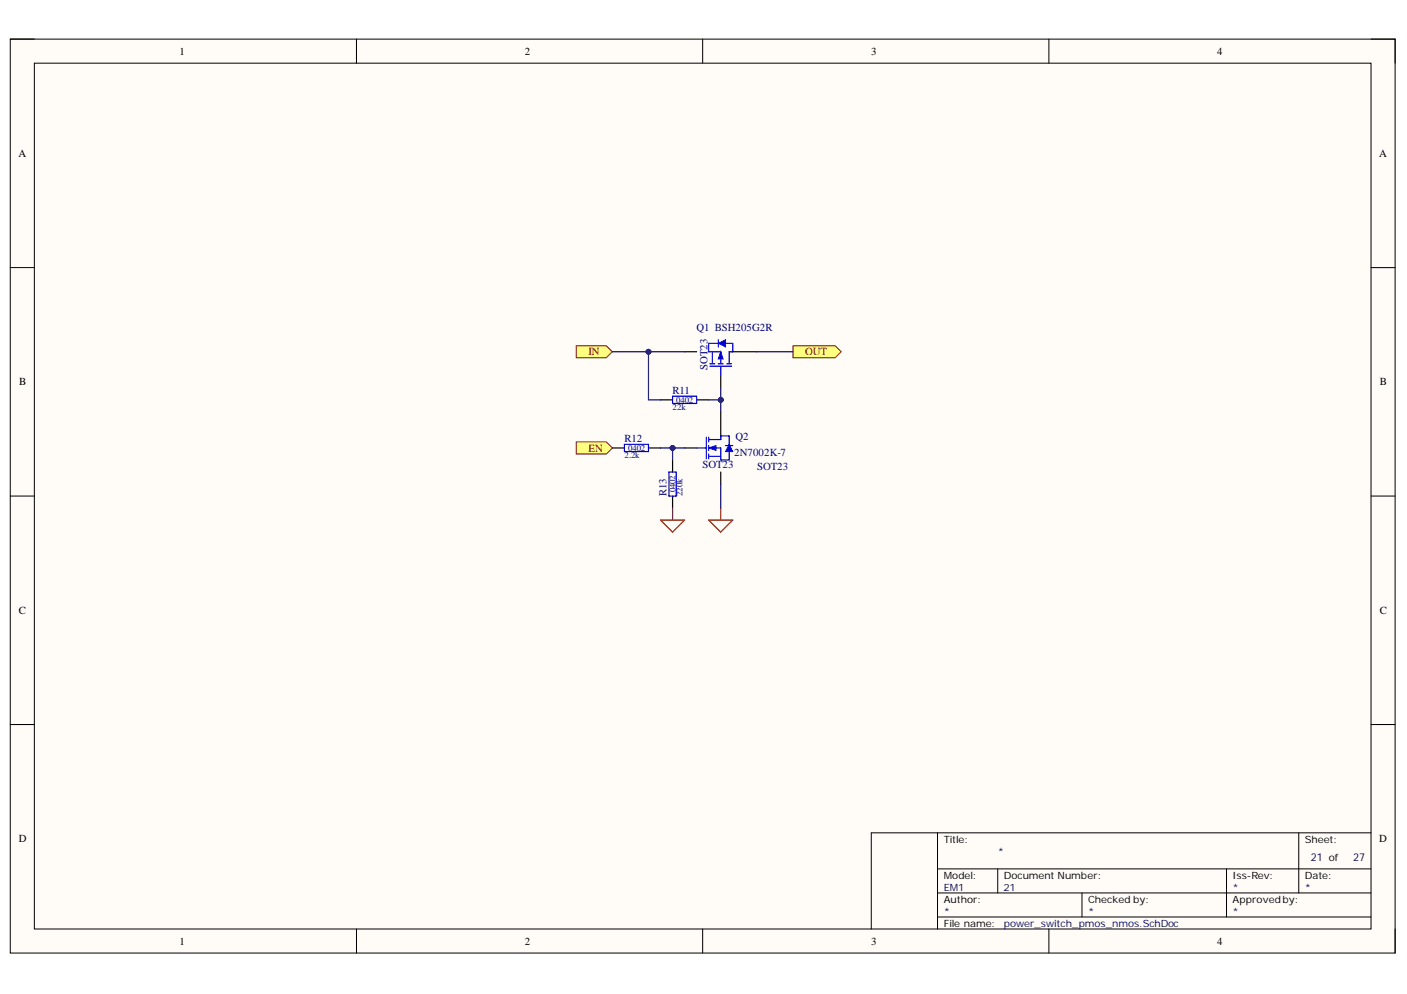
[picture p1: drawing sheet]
<svg xmlns="http://www.w3.org/2000/svg" width="297mm" height="210mm" viewBox="0 0 297 210" stroke-linecap="round" stroke-linejoin="round" font-family="sans-serif">
<defs><g id="words">
<g font-size="2.3">
<text x="37.9" y="11.6">1</text>
<text x="110.8" y="11.6">2</text>
<text x="183.9" y="11.6">3</text>
<text x="256.9" y="11.6">4</text>
<text x="3.9" y="33.1">A</text>
<text x="291.2" y="33.1">A</text>
<text x="4.1" y="81.4">B</text>
<text x="291.3" y="81.4">B</text>
<text x="4" y="129.6">C</text>
<text x="291.3" y="129.6">C</text>
<text x="4" y="177.8">D</text>
<text x="291.2" y="177.8">D</text>
<text x="37.9" y="199.5">1</text>
<text x="110.8" y="199.5">2</text>
<text x="183.9" y="199.5">3</text>
<text x="256.9" y="199.5">4</text>
</g>
<g font-size="2.3" fill="#000080">
<text x="147.1" y="69.9">Q1 BSH205G2R</text>
<text x="142" y="83.1">R11</text>
<text x="149.4" y="78.1" transform="rotate(-90 149.4 78.1)">SOT23</text>
<text x="131.9" y="93.3">R12</text>
<text x="155.3" y="92.8">Q2</text>
<text x="148.3" y="98.9">SOT23</text>
<text x="155" y="96.4">2N7002K-7</text>
<text x="159.8" y="99.2">SOT23</text>
<text x="140.7" y="104.8" transform="rotate(-90 140.7 104.8)">R13</text>
</g>
<g font-size="2.3" fill="#800000">
<text x="124.2" y="75">IN</text>
<text x="170" y="75">OUT</text>
<text x="124.2" y="95.4">EN</text>
</g>
<g font-size="2.3" fill="#000e4f">
<text x="276.7" y="181.7">21 of</text>
<text x="285.7" y="181.7">27</text>
</g>
<g font-size="2.1">
<text x="199.3" y="177.9">Title:</text>
<text x="275.5" y="177.9">Sheet:</text>
<text x="199.3" y="185.5">Model:</text>
<text x="211.9" y="185.5">Document Number:</text>
<text x="260.2" y="185.5">Iss-Rev:</text>
<text x="275.5" y="185.5">Date:</text>
<text x="199.3" y="190.6">Author:</text>
<text x="229.7" y="190.6">Checked by:</text>
<text x="260.2" y="190.6">Approvedby:</text>
<text x="199.3" y="195.7">File name:</text>
</g>
<g font-size="2.1" fill="#000e4f">
<text x="210.7" y="180.5">*</text>
<text x="199.3" y="188.1">EM1</text>
<text x="211.9" y="188.1">21</text>
<text x="260.2" y="188.1">*</text>
<text x="275.5" y="188.1">*</text>
<text x="199.3" y="193.2">*</text>
<text x="211.9" y="195.7">power_switch_pmos_nmos.SchDoc</text>
<text x="229.7" y="193.2">*</text>
<text x="260.2" y="193.2">*</text>
</g>
<g font-size="1.9" fill="#000080">
<text x="142" y="86.6">22k</text>
<text x="142.8" y="85.1">0402</text>
<text x="132.6" y="95.2">0402</text>
<text x="131.9" y="96.7">2.2k</text>
<text x="142.6" y="104" transform="rotate(-90 142.6 104)">0402</text>
<text x="144.1" y="104.8" transform="rotate(-90 144.1 104.8)">220k</text>
</g>
</g></defs>
<path d="M2.2 8.3h292.3v193h-292.3z" fill-rule="evenodd" fill="#fffcf8"/>
<path d="M2.2 8.3h292.3v193h-292.3z" fill="none" stroke="#000" stroke-width=".21"/>
<path d="M7.3 13.3h282.1v182.9h-282.1z" fill-rule="evenodd" fill="#fffcf8"/>
<g fill="none" stroke="#000" stroke-width=".21">
<path d="M2.2 8.3h5.1M7.3 13.3h282.1v182.9h-282.1zM75.3 8.3v5M148.3 8.3v5M221.4 8.3v5M289.4 8.3h5.1v5M2.2 56.5h5.1M289.4 56.5h5.1M2.2 104.8h5.1M289.4 104.8h5.1M2.2 153h5.1M289.4 153h5.1"/>
<path d="M197.9 175.9v20.3M274.2 175.9v12.7M289.4 175.9h-105.5v20.3M75.3 196.2v5.1M148.3 196.2v5.1M197.9 183.5h91.5M197.9 188.6h91.5M197.9 193.6h91.5M210.6 183.5v5.1M221.4 196.2v5.1M228.4 188.6v5M258.9 183.5v10.1"/>
<path d="M294.5 196.2v5.1"/>
</g>
<path d="M121.7 73h6.3l1.3 1.3-1.3 1.3h-6.3z" fill-rule="evenodd" fill="#ffff80"/>
<path d="M121.7 73h6.3l1.3 1.3-1.3 1.3h-6.3z" fill="none" stroke="#800000" stroke-width=".21"/>
<path d="M121.7 93.3h6.3l1.3 1.3-1.3 1.3h-6.3z" fill-rule="evenodd" fill="#ffff80"/>
<path d="M121.7 93.3h6.3l1.3 1.3-1.3 1.3h-6.3z" fill="none" stroke="#800000" stroke-width=".21"/>
<path d="M167.4 73h8.9l1.3 1.3-1.3 1.3h-8.9z" fill-rule="evenodd" fill="#ffff80"/>
<path d="M167.4 73h8.9l1.3 1.3-1.3 1.3h-8.9z" fill="none" stroke="#800000" stroke-width=".21"/>
<path d="M144.5 94.6h2.6M152.2 87v5.1M152.2 99.7v2.5" fill="none" stroke="#000" stroke-width=".25"/>
<path d="M147.1 94.6h2M149.1 92.3v4.6M149.6 92.8h2.6M149.6 94.6h2.6v2.5M149.6 96.4h2.6M149.6 92.3v1M149.6 94.1v1M149.6 95.9v1" fill="none" stroke="#00f" stroke-width=".25"/>
<path d="M149.6 94.6l1.5-.5v1z" fill="#00f"/>
<path d="M149.6 94.6l1.5-.5v1z" fill="none" stroke="#00f" stroke-width=".21"/>
<path d="M152.2 92.1v.7" fill="none" stroke="#00f" stroke-width=".25"/>
<path d="M153.9 93.8l.8 1.6h-1.5z" fill="#00f"/>
<path d="M153.9 93.8l.8 1.6h-1.5z" fill="none" stroke="#00f" stroke-width=".21"/>
<g fill="none" stroke="#00f" stroke-width=".25">
<path d="M149.6 74.3h2.6v2.5M149.9 77.3h4.5M149.9 76.8h1M150.4 74.3v2.5M151.7 76.8h1M152.2 77.3v2.1M153.4 76.8h1M153.9 74.3v2.5M131.8 93.8h5.1v1.6h-5.1zM141.2 99.7h1.6v5.1h-1.6zM142 83.7h5.1v1.5h-5.1zM152.2 92.1h1.7v5h-1.7"/>
<path d="M153.2 94.1h1.5"/>
</g>
<path d="M144.5 74.3h2.6M152.2 79.4v2.5M154.7 74.3h5.1M129.3 94.6h2.5M136.9 94.6h2.5M139.4 84.4h2.6M142 97.1v2.6M147.1 84.4h2.5M142 104.8v2.5" fill="none" stroke="#000" stroke-width=".25"/>
<path d="M139.4 109.8h5.1l-2.5 2.6zM142 107.3v2.5M149.6 109.8h5.1l-2.5 2.6zM152.2 107.3v2.5" fill="none" stroke="#800000" stroke-width=".25"/>
<path d="M152.2 74.3l.5 1.5h-1z" fill="#00f"/>
<path d="M152.2 74.3l.5 1.5h-1z" fill="none" stroke="#00f" stroke-width=".21"/>
<path d="M153.9 74.3h.8" fill="none" stroke="#00f" stroke-width=".25"/>
<path d="M151.7 72.5l1.5-.8v1.6z" fill="#00f"/>
<path d="M151.7 72.5l1.5-.8v1.6z" fill="none" stroke="#00f" stroke-width=".21"/>
<path d="M149.6 74.3v-1.8h5.1v1.8M151.7 71.7v1.6" fill="none" stroke="#00f" stroke-width=".25"/>
<path d="M152.2 81.9v5.1" fill="none" stroke="#000080" stroke-width=".25"/>
<circle cx="152.2" cy="84.4" r=".51" fill="#000080"/>
<circle cx="152.2" cy="84.4" r=".51" fill="none" stroke="#000080" stroke-width=".21"/>
<path d="M129.3 74.3h7.6" fill="none" stroke="#000080" stroke-width=".25"/>
<circle cx="136.9" cy="74.3" r=".51" fill="#000080"/>
<circle cx="136.9" cy="74.3" r=".51" fill="none" stroke="#000080" stroke-width=".21"/>
<path d="M144.5 74.3h-7.6v10.1h2.5" fill="none" stroke="#000080" stroke-width=".25"/>
<circle cx="136.9" cy="74.3" r=".51" fill="#000080"/>
<circle cx="136.9" cy="74.3" r=".51" fill="none" stroke="#000080" stroke-width=".21"/>
<path d="M139.4 94.6h2.6" fill="none" stroke="#000080" stroke-width=".25"/>
<circle cx="142" cy="94.6" r=".51" fill="#000080"/>
<circle cx="142" cy="94.6" r=".51" fill="none" stroke="#000080" stroke-width=".21"/>
<path d="M144.5 94.6h-2.5v2.5" fill="none" stroke="#000080" stroke-width=".25"/>
<circle cx="142" cy="94.6" r=".51" fill="#000080"/>
<circle cx="142" cy="94.6" r=".51" fill="none" stroke="#000080" stroke-width=".21"/>
<path d="M149.6 84.4h2.6" fill="none" stroke="#000080" stroke-width=".25"/>
<circle cx="152.2" cy="84.4" r=".51" fill="#000080"/>
<circle cx="152.2" cy="84.4" r=".51" fill="none" stroke="#000080" stroke-width=".21"/>
<path d="M159.8 74.3h7.6M152.2 102.2v5.1" fill="none" stroke="#000080" stroke-width=".25"/>
<use href="#words"/>
</svg>
